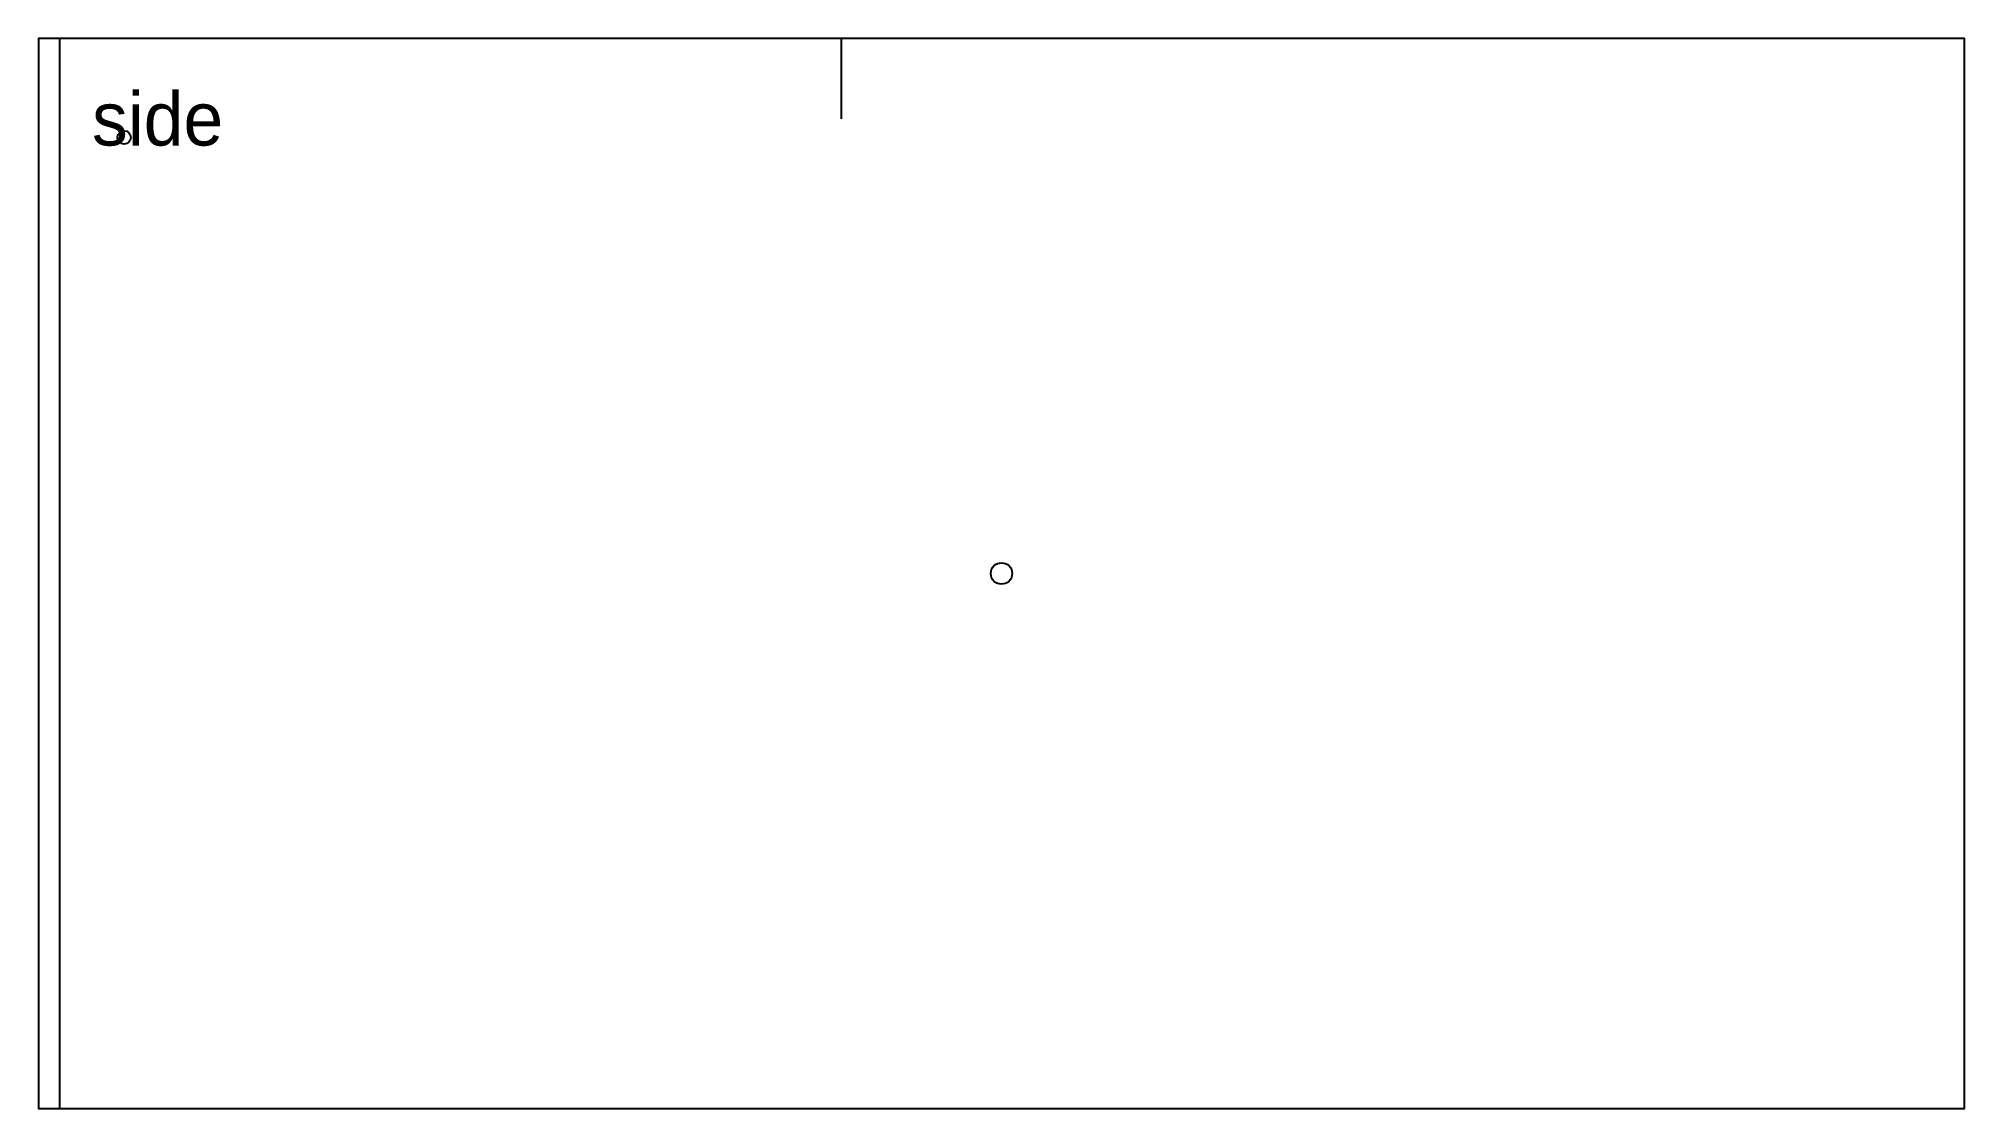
# Model space of a CAD drawing. Header units: millimetres. Extents: x 0 to 720, y 0 to 400.
import ezdxf

# ---------------------------------------------------------------- set-up
doc = ezdxf.new("R2010")
doc.units = ezdxf.units.MM
for name, color, linetype in [('CONTOUR', 7, 'CONTINUOUS'), ('DRILL_D5_Z13', 1, 'CONTINUOUS'), ('DRILL_D8_Z18', 1, 'CONTINUOUS'), ('HDRILL_D8_Z30_H9', 5, 'CONTINUOUS'), ('PART_NAME', 8, 'CONTINUOUS'), ('POCKET_Z6', 3, 'CONTINUOUS')]:
    doc.layers.add(name, color=color, linetype=linetype)

msp = doc.modelspace()

# ---------------------------------------------------------------- linework, layer by layer
at = {"layer": 'CONTOUR'}
msp.add_lwpolyline([(0, 0), (720, 0), (720, 400), (0, 400)], close=True, dxfattribs=at)
at = {"layer": 'DRILL_D5_Z13'}
msp.add_circle((32, 363), 2.5, dxfattribs=at)
at = {"layer": 'DRILL_D8_Z18'}
msp.add_circle((360, 200), 4, dxfattribs=at)
at = {"layer": 'HDRILL_D8_Z30_H9'}
msp.add_line((300, 400), (300, 370), dxfattribs=at)
at = {"layer": 'POCKET_Z6'}
msp.add_lwpolyline([(0, 400), (0, 0), (8, 0), (8, 400)], close=True, dxfattribs=at)

# ---------------------------------------------------------------- texts
at = {"layer": 'PART_NAME'}
msp.add_text('side', height=20, dxfattribs=at).set_placement((20, 360))

doc.saveas('drawing.dxf')
